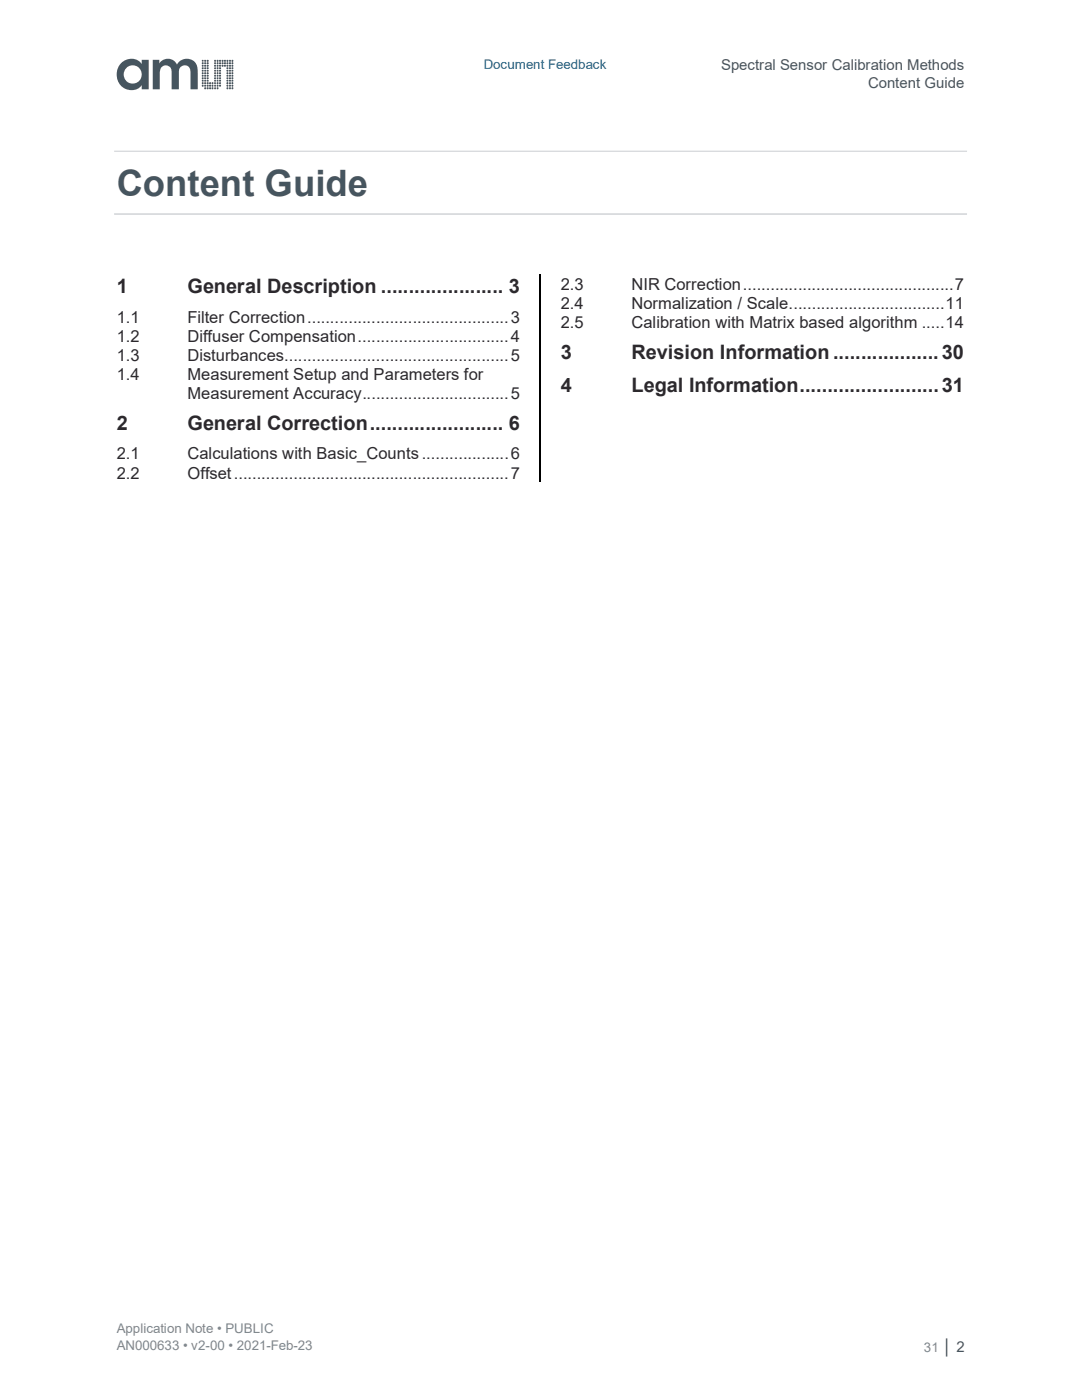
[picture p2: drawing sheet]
<svg xmlns="http://www.w3.org/2000/svg" width="216mm" height="279mm" viewBox="0 0 216 279" stroke-linecap="round" stroke-linejoin="round" font-family="sans-serif">
<defs><g id="words">
<text font-size="7.3" fill="#46555f" x="23.3" y="39">Content Guide</text>
<g font-size="4" fill="#2c292d">
<text x="23.3" y="58.5">1</text>
<text x="37.4" y="58.5">General Description ...................... 3</text>
<text x="111.9" y="71.6">3</text>
<text x="126" y="71.6">Revision Information ................... 30</text>
<text x="111.9" y="78.1">4</text>
<text x="126" y="78.1">Legal Information ......................... 31</text>
<text x="23.3" y="85.8">2</text>
<text x="37.4" y="85.8">General Correction ........................ 6</text>
</g>
<g font-size="3.3" fill="#2c292d">
<text x="111.9" y="57.9">2.3</text>
<text x="126" y="57.9">NIR Correction .............................................. 7</text>
<text x="23.3" y="64.4">1.1</text>
<text x="37.4" y="64.4">Filter Correction ............................................ 3</text>
<text x="111.9" y="61.6">2.4</text>
<text x="111.9" y="65.4">2.5</text>
<text x="126" y="61.6">Normalization / Scale .................................. 11</text>
<text x="126" y="65.4">Calibration with Matrix based algorithm ..... 14</text>
<text x="23.3" y="68.2">1.2</text>
<text x="37.4" y="68.2">Diffuser Compensation ................................. 4</text>
<text x="23.3" y="72">1.3</text>
<text x="23.3" y="75.9">1.4</text>
<text x="37.4" y="72">Disturbances................................................. 5</text>
<text x="37.4" y="75.9">Measurement Setup and Parameters for</text>
<text x="37.4" y="79.6">Measurement Accuracy ................................ 5</text>
<text x="23.3" y="91.7">2.1</text>
<text x="23.3" y="95.5">2.2</text>
<text x="37.4" y="91.7">Calculations with Basic_Counts ................... 6</text>
<text x="37.4" y="95.5">Offset ............................................................ 7</text>
</g>
<g font-size="3" fill="#46555f">
<text x="143.9" y="14">Spectral Sensor Calibration Methods</text>
<text x="173.2" y="17.5">Content Guide</text>
</g>
<text font-size="2.7" fill="#0075b0" x="96.5" y="13.7">Document Feedback</text>
<g font-size="2.7" fill="#7d888f">
<text x="23.3" y="266">Application Note • PUBLIC</text>
<text x="23.3" y="269.5">AN000633 • v2-00 • 2021-Feb-23</text>
<text x="184.4" y="269.7">31 │ 2</text>
</g>
</g></defs>
<g fill="#46555f">
<path d="M46.3 17.5h.2v.3h-.3z"/>
<path d="M46.2 17h.3v.3h-.2z"/>
<path d="M46.2 16.4l.3 .1v.2h-.3z"/>
<path d="M46.2 16h.3v.3l-.3-.1z"/>
<path d="M46.2 15.5h.3v.3l-.3-.1z"/>
<path d="M46.2 15h.3v.3l-.3-.1z"/>
<path d="M46.2 14.5h.3v.3l-.3-.1z"/>
<path d="M46.2 14h.3v.3l-.3-.1z"/>
<path d="M46.2 13.5h.3v.3h-.2z"/>
<path d="M46.2 13h.3v.3l-.3-.1z"/>
<path d="M46.3 12.5h.2v.3h-.3z"/>
<path d="M46.3 12h.2l-.1 .4-.2-.1z"/>
<path d="M45.8 16.9l.2 .1v.3h-.3z"/>
<path d="M45.8 16.4l.2 .1v.2h-.3z"/>
<path d="M45.7 15.5h.3v.3h-.3z"/>
<path d="M45.8 15h.2v.3l-.3-.1z"/>
<path d="M45.8 14.5h.2v.3l-.3-.1z"/>
<path d="M45.8 14h.2v.3h-.3z"/>
<path d="M45.7 13.5h.3v.3h-.3z"/>
<path d="M45.7 13h.3v.3l-.3-.1z"/>
<path d="M45.7 12h.3v.3h-.2z"/>
<path d="M45.2 15.5h.3v.2h-.3z"/>
<path d="M45.3 15h.2v.3l-.3-.1z"/>
<path d="M45.3 14.5h.2v.3l-.3-.1z"/>
<path d="M45.2 14h.3v.3h-.3z"/>
<path d="M45.3 12h.2v.3h-.3z"/>
<path d="M45.3 12.5h.2v.3h-.3z"/>
<path d="M45.2 13h.3v.3h-.3z"/>
<path d="M45.2 13.5h.3v.3h-.3z"/>
<path d="M45.2 16h.3v.3l-.3-.1z"/>
<path d="M45.2 16.5l.3-.1v.3h-.3z"/>
<path d="M45.3 16.9h.2v.4h-.3z"/>
<path d="M45.2 17.5h.3v.3h-.3z"/>
<path d="M44.7 13h.3v.3l-.3-.1z"/>
<path d="M44.8 12.5h.2v.3h-.2z"/>
<path d="M44.8 12h.2l-.1 .4-.2-.3z"/>
<path d="M44.3 13h.3v.3l-.3-.1z"/>
<path d="M44.3 12.5h.3v.3h-.3z"/>
<path d="M44.3 12l.3 .1-.2 .3-.2-.3z"/>
<path d="M43.8 16.9l.3 .1-.1 .3h-.2z"/>
<path d="M43.8 16.4l.3 .1-.1 .2h-.2z"/>
<path d="M43.8 16h.3l-.1 .3-.2-.1z"/>
<path d="M43.8 15.5h.3l-.1 .3h-.2z"/>
<path d="M43.8 15h.3l-.1 .3-.3-.1z"/>
<path d="M43.8 14.5h.3l-.1 .3-.3-.1z"/>
<path d="M43.8 14h.3v.3h-.3z"/>
<path d="M43.8 13.5h.3v.3h-.3z"/>
<path d="M43.8 13h.3v.3l-.4-.1z"/>
<path d="M43.8 12.5h.3v.3h-.3z"/>
<path d="M43.8 12l.3 .1-.2 .3-.2-.3z"/>
<path d="M43.3 15.5h.3v.2h-.3z"/>
<path d="M43.3 15h.3l-.1 .3-.2-.1z"/>
<path d="M43.3 14.5h.3l-.1 .3-.2-.1z"/>
<path d="M43.3 14h.2l.1 .3h-.3z"/>
<path d="M43.3 12h.3v.3h-.3z"/>
<path d="M43.3 12.5h.3v.3h-.3z"/>
<path d="M43.3 13h.3l-.1 .3h-.2z"/>
<path d="M43.3 13.5h.3v.3h-.3z"/>
<path d="M43.3 16h.3v.3l-.3-.1z"/>
<path d="M43.3 16.5l.3-.1v.3h-.3z"/>
<path d="M43.3 16.9h.3v.4h-.3z"/>
<path d="M43.3 17.5h.3v.3h-.3z"/>
<path d="M42.8 17.5h.3v.3h-.3z"/>
<path d="M42.8 17h.3v.3h-.3z"/>
<path d="M42.8 16.4l.3 .1v.2h-.3z"/>
<path d="M42.8 16h.3v.3l-.3-.1z"/>
<path d="M42.8 15.5h.3v.3l-.3-.1z"/>
<path d="M42.8 15h.3v.3l-.3-.1z"/>
<path d="M42.8 14.5h.3v.3l-.3-.1z"/>
<path d="M42.8 14h.3v.3l-.3-.1z"/>
<path d="M42.8 13.5h.3v.3h-.3z"/>
<path d="M42.8 13h.3v.3l-.3-.1z"/>
<path d="M42.8 12.5h.3v.3h-.3z"/>
<path d="M42.8 12h.3l-.2 .4-.2-.3z"/>
<path d="M42.3 16.5l.3-.1v.3h-.3z"/>
<path d="M42.3 16.9h.3v.4h-.3z"/>
<path d="M42.2 17.5h.4v.3h-.3z"/>
<path d="M41.8 16.5l.3-.1v.3h-.3z"/>
<path d="M41.8 16.9h.3v.4h-.3z"/>
<path d="M41.8 17.5h.3v.3h-.3z"/>
<path d="M41.3 15.5h.3v.2h-.3z"/>
<path d="M41.3 15h.3v.3l-.3-.1z"/>
<path d="M41.3 14.5h.3v.3l-.3-.1z"/>
<path d="M41.3 14h.3v.3h-.3z"/>
<path d="M41.3 12h.3v.3h-.3z"/>
<path d="M41.3 12.5h.3v.3h-.3z"/>
<path d="M41.3 13h.3v.3h-.3z"/>
<path d="M41.3 13.5h.3v.3h-.3z"/>
<path d="M41.3 16h.3v.3l-.3-.1z"/>
<path d="M41.3 16.5l.3-.1v.3h-.3z"/>
<path d="M41.3 16.9h.3v.4h-.3z"/>
<path d="M41.3 17.5h.3v.3h-.3z"/>
<path d="M40.8 17.5h.3v.3h-.3z"/>
<path d="M40.8 17h.3v.3h-.3z"/>
<path d="M40.8 16.4l.3 .1v.2h-.3z"/>
<path d="M40.8 16h.3v.3l-.3-.1z"/>
<path d="M40.8 15.5h.3v.3l-.3-.1z"/>
<path d="M40.8 15h.3v.3l-.3-.1z"/>
<path d="M40.8 14.5h.3v.3l-.3-.1z"/>
<path d="M40.8 14h.3v.3l-.3-.1z"/>
<path d="M40.8 13.5h.3v.3h-.3z"/>
<path d="M40.8 13h.3v.3l-.3-.1z"/>
<path d="M40.8 12.5h.3v.3h-.3z"/>
<path d="M40.8 12h.3v.3h-.3z"/>
<path d="M40.3 16.9l.3 .1v.3h-.3z"/>
<path d="M40.3 16.4l.3 .1v.2h-.3z"/>
<path d="M40.3 16h.3v.3l-.3-.1z"/>
<path d="M40.3 15.5h.3v.3h-.3z"/>
<path d="M40.3 15h.3v.3l-.3-.1z"/>
<path d="M40.3 14.5h.3v.3l-.3-.1z"/>
<path d="M40.3 14h.3v.3h-.3z"/>
<path d="M40.3 13.5h.3v.3h-.3z"/>
<path d="M40.3 13h.3v.3l-.3-.1z"/>
<path d="M40.3 12.5h.3v.3h-.3z"/>
<path d="M40.3 12h.3v.3h-.3z"/>
<path d="M24.4 12.4a3.1 3.1 0 0 0-.8 3.9 3.1 3.1 0 0 0 3.6 1.5l.8-.5 .3-.3v.8h1.4v-5.9h-1.4v.9a2.59 2.59 0 0 0-3.9-.4zM24.7 14.9a1.81 1.81 0 0 1 3.6 0 1.81 1.81 0 0 1-3.6 0zM30.5 11.9v5.9h1.4v-3.1a1.24 1.24 0 0 1 .7-1.5 1.24 1.24 0 0 1 1.6 .6v4h1.5v-3.1a1.23 1.23 0 0 1 1.1-1.7 1.23 1.23 0 0 1 1.2 1.6v3.2h1.5v-2.8a2.81 2.81 0 0 0-1.5-3.2 2.26 2.26 0 0 0-2.7 1.1 2.01 2.01 0 0 0-3.5-.2v-.8z"/>
<circle cx="45.9" cy="17.6" r=".21"/>
<circle cx="45.9" cy="16.1" r=".21"/>
<circle cx="45.9" cy="12.6" r=".21"/>
</g>
<path d="M22.8 30.1h170.2v.1h-170.2zM22.8 42.6h170.2v.2h-170.2z" fill-rule="evenodd" fill="#acb2b7"/>
<path d="M107.8 54.8v41.5" fill="none" stroke="#000" stroke-width=".3"/>
<use href="#words"/>
</svg>
